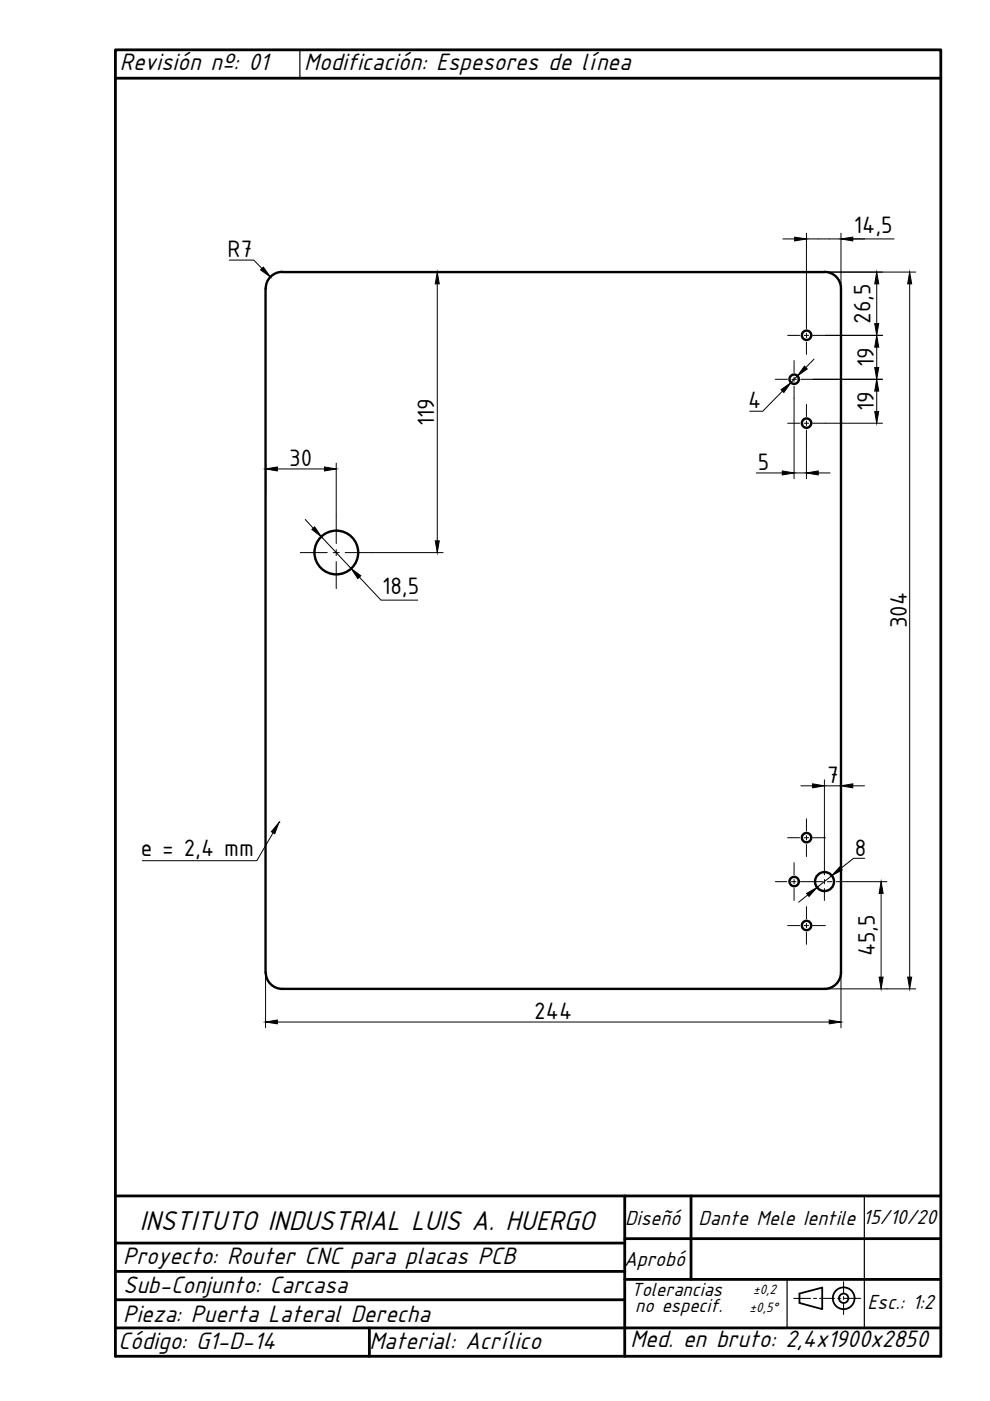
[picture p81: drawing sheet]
<svg xmlns="http://www.w3.org/2000/svg" width="210mm" height="297mm" viewBox="0 0 210 297" stroke-linecap="round" stroke-linejoin="round" font-family="sans-serif">
<defs><g id="words">
<text font-size="6.4" x="29.6" y="260.9">INSTITUTO INDUSTRIAL LUIS A. HUERGO</text>
<g font-size="5.6">
<text x="25.4" y="14.8">Revisión nº: 01</text>
<text x="64.5" y="14.8">Modificación: Espesores de línea</text>
<text x="26.1" y="267.9">Proyecto: Router CNC para placas PCB</text>
<text x="26.1" y="274.1">Sub-Conjunto: Carcasa</text>
<text x="26.1" y="280.2">Pieza: Puerta Lateral Derecha</text>
<text x="25.1" y="286">Código: G1-D-14</text>
<text x="78.3" y="286.1">Material: Acrílico</text>
<text x="133.6" y="285.7">Med. en bruto: 2,4x1900x2850</text>
</g>
<g font-size="5.4">
<text x="181.1" y="49.3">14,5</text>
<text x="48.3" y="54.6">R7</text>
<text x="184.5" y="68.7" transform="rotate(-90 184.5 68.7)">26,5</text>
<text x="185.3" y="77.9" transform="rotate(-90 185.3 77.9)">19</text>
<text x="158.6" y="86.6">4</text>
<text x="185.3" y="87.2" transform="rotate(-90 185.3 87.2)">19</text>
<text x="92.1" y="90.4" transform="rotate(-90 92.1 90.4)">119</text>
<text x="61.3" y="98.8">30</text>
<text x="160.7" y="99.6">5</text>
<text x="81" y="125.9">18,5</text>
<text x="192.2" y="133.3" transform="rotate(-90 192.2 133.3)">304</text>
<text x="175.3" y="166">7</text>
<text x="29.8" y="181.5">e = 2,4 mm</text>
<text x="181.2" y="181.4">8</text>
<text x="185.5" y="202.8" transform="rotate(-90 185.5 202.8)">45,5</text>
<text x="113.3" y="216.1">244</text>
</g>
<g font-size="4.8">
<text x="132.5" y="259.8">Diseñó</text>
<text x="148.1" y="259.8">Dante Mele Ientile 15/10/20</text>
<text x="132.3" y="268.5">Aprobó</text>
<text x="183.9" y="277.5">Esc.: 1:2</text>
</g>
<g font-size="4.5">
<text x="133.8" y="274.7">Tolerancias</text>
<text x="134.7" y="278.2">no especif.</text>
</g>
<g font-size="3.2">
<text x="159.7" y="274.3">±0,2</text>
<text x="158.9" y="278.1">±0,5°</text>
</g>
</g></defs>
<!-- layer: 0 -->
<path d="M24.5 253.6h175M132.5 253.6v34M146.5 253.6v17.7M24.5 275.6h108M24.5 269.6h108M24.5 263.6h108M132.5 271.3h67M132.5 262.6h67M24.5 287.6v-277h175v277M24.5 281.5h175M78.3 281.5v6.1" fill="none" stroke="#000" stroke-width=".59"/>
<!-- layer: DIBUJO -->
<path d="M24.5 16.6h175M24.5 287.6h175" fill="none" stroke="#000" stroke-width=".59"/>
<!-- layer: 0 -->
<g fill="none" stroke="#000" stroke-width=".38">
<path d="M169.5 274.3l4.8-1.3v4.6l-4.8-1.3z"/>
<circle cx="178.9" cy="275.3" r="2.31"/>
<circle cx="178.9" cy="275.3" r=".99"/>
</g>
<g fill="none" stroke="#000" stroke-width=".21">
<path d="M48.6 55.1h5.2l1.7 1.8M83.9 57.7h10M166 50.7h2.5M171 49.4v20.3M171 50.7h18.6M174.8 57.7h19.3M178.3 49.4v11.8M92.7 60.2v54.5M167 71.1h2.5M168.4 76.4v2.6M168.4 80v.9M169.1 79.7l-1.4 1.4"/>
<path d="M170.5 71.1h.9M171 70.6v1M171 72.5v2.6M172.4 71.1h14.7M172.6 76.1l-1.7 1.8M185.9 60.2v8.4M185.9 73.6v4.3M192.9 60.2v147M56.3 98.2v6.5M58.8 99.4h10M71.3 98.2v17.1M164.4 80.4h2.6"/>
<path d="M165.9 82.9l-4.2 4.3h-2.7M167 89.7h2.5M167.9 80.4h1M168.4 81.9v19.6M169.8 80.4h17.3M170.5 89.7h.9M171 85.8v2.5M171 89.3v.9M171 91.2v10.3M172.4 89.7h14.7M185.9 82.9v4.3M63.7 117.2h5.7"/>
<path d="M64.7 110.1l1.7 1.9M68.2 113.8l6.3 6.8M70.7 117.2h1.2M71.3 117.2h.1M71.3 116.5v1.3M71.3 119.1v5.7M73.2 117.2h20.7M160.4 100.3h5.5M168.4 100.3h2.6M173.5 100.3h2.5M76.2 122.4l4.6 4.8h7.8M57.9 176.6l-3.5 5.9h-24.2"/>
<path d="M59.1 174.4h.1M167 177.6h2.5M169.8 166.6h2.5M170.5 177.6h.9M171 173.6v2.6M171 177.2v.9M171 179.1v2.5M172.4 177.6h2.6M174.8 165.3v20.2M174.8 166.6h3.5M178.3 165.3v17.6M180.8 166.6h2.5"/>
<path d="M164.4 186.9h2.4M167 196.2h2.5M167.8 186.9h.9M168.4 182.9v2.6M168.4 186.5v.9M168.4 188.4v2.5M169.7 186.9h4.8M170.5 196.2h.9M171 192.2v2.6M171 195.8v.9M171 197.7v2.5M171.3 189.7l-2 1.6"/>
<path d="M172.4 196.2h2.6M174.8 186.5v.9M174.8 188.4v2.5M175.4 186.9h1M176.4 185.7l-3.2 2.5M177.3 186.9h10.7M183.3 182h-2.3l-2.7 2.1M186.8 189.4v17.8M56.3 206.2v11.7M58.8 216.7h117M174.8 209.7h19.3M178.3 206.2v11.7"/>
<path d="M168.3 275.3h3.6M172.5 275.3h.6M173.8 275.3h3.2M177.6 275.3h.6M178.9 271.7v2.6M178.9 274.9v.6M178.9 276.2v2.5M178.9 275.3h3.6"/>
</g>
<path d="M63.6 10.6v6M183.3 253.6v27.9M166.9 271.3v10.2" fill="none" stroke="#000" stroke-width=".25"/>
<!-- layer: Visible (ISO) -->
<g fill="none" stroke="#000" stroke-width=".51">
<path d="M56.3 61.2v145M56.3 61.1a3.5 3.5 0 0 1 3.5-3.5l115 .1a3.4 3.4 0 0 1 3.5 3.4M178.3 61.2v145a3.5 3.5 0 0 1-3.5 3.5h-115a3.5 3.5 0 0 1-3.5-3.5"/>
<circle cx="171" cy="71.1" r=".99"/>
<circle cx="168.4" cy="80.4" r=".99"/>
<circle cx="171" cy="89.7" r=".99"/>
<circle cx="171" cy="177.6" r=".99"/>
<circle cx="168.4" cy="186.9" r=".99"/>
<circle cx="171" cy="196.2" r=".99"/>
<circle cx="174.8" cy="186.9" r="2.01"/>
</g>
<!-- layer: 0 -->
<g fill="#000" stroke="#000" stroke-width=".21">
<path d="M55.2 57.2l.6-.6 1.5 2.1zM168.5 50.3l2.5 .4-2.5 .4zM178.3 50.7l2.5-.4v.8zM92.7 57.7l.4 2.5h-.8zM170.6 77.6l.6 .6-2.1 1.5zM185.9 57.7l.4 2.5h-.8zM185.5 68.6h.8l-.4 2.5zM185.9 71.1l.4 2.5h-.8zM185.5 77.9h.8l-.4 2.5zM192.9 57.7l.4 2.5h-.9zM56.3 99.4l2.5-.4v.9zM68.8 99l2.5 .4-2.5 .5z"/>
<path d="M165.6 82.6l2.1-1.5-1.5 2.1zM165.9 99.9l2.5 .4-2.5 .4zM171 100.3l2.5-.4v.8zM185.9 80.4l.4 2.5h-.8zM185.5 87.2h.8l-.4 2.5zM66.1 112.3l.6-.6 1.5 2.1zM92.3 114.7h.8l-.4 2.5zM74.5 120.6l2 1.5-.6 .6zM59.1 174.4l-.8 2.4-.8-.5zM172.3 166.2l2.5 .4-2.5 .4zM178.3 166.6l2.5-.4v.8zM171 189.4l2.2-1.2-1.7 1.9z"/>
<path d="M178.1 183.8l.5 .6-2.2 1.3zM186.8 186.9l.4 2.5h-.8zM56.3 216.7l2.5-.4v.8zM175.8 216.3l2.5 .4-2.5 .4zM186.4 207.2h.8l-.4 2.5zM192.4 207.2h.9l-.4 2.5z"/>
</g>
<circle cx="71.3" cy="117.1" r="4.6" fill="none" stroke="#000" stroke-width=".51"/>
<use href="#words"/>
</svg>
